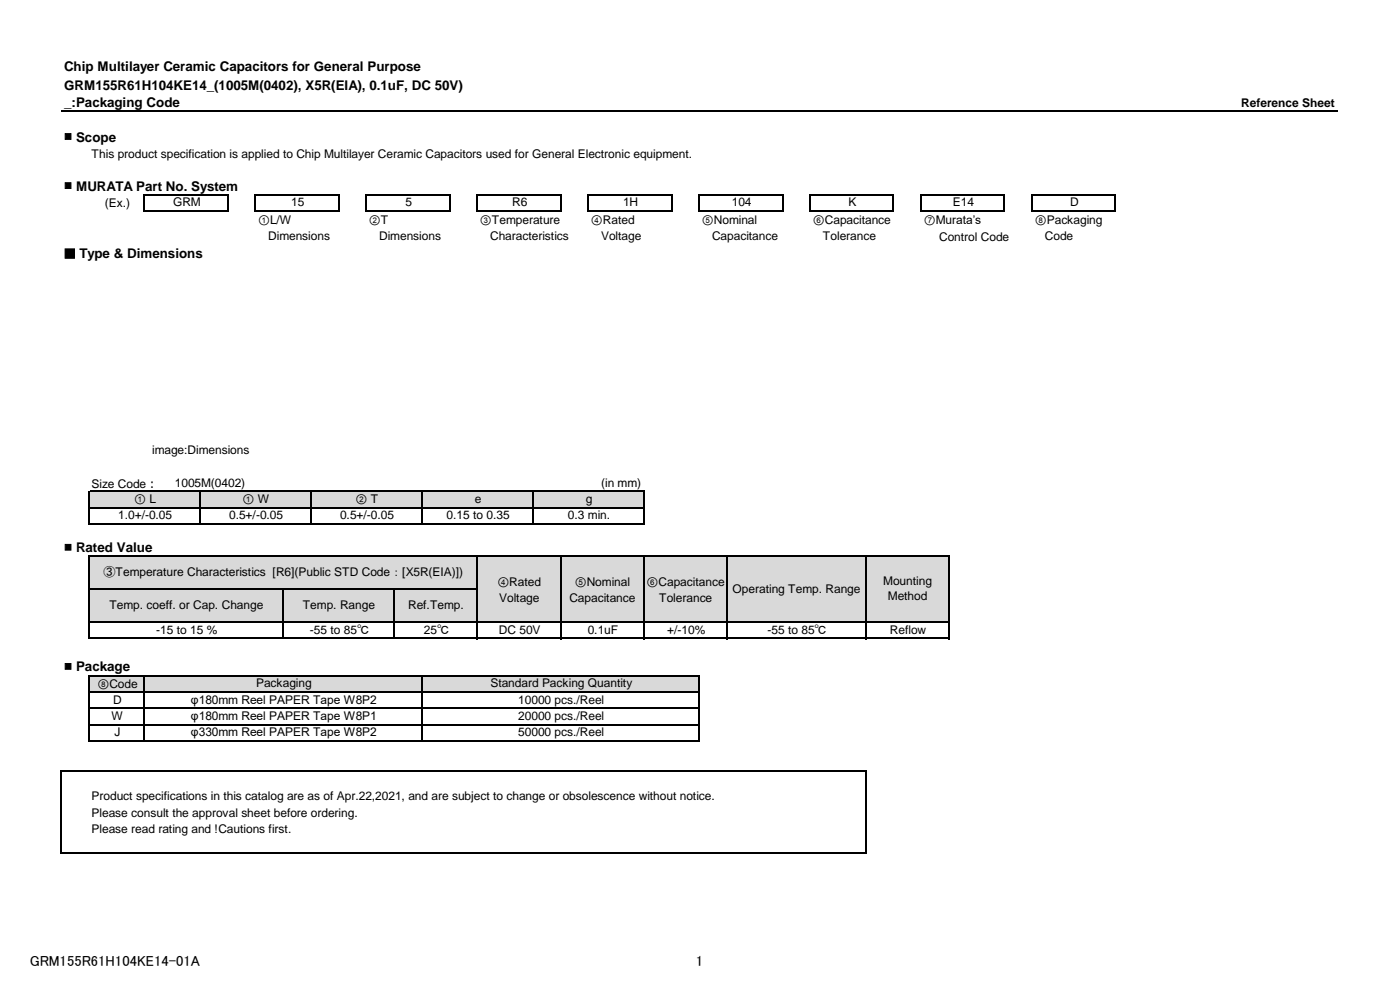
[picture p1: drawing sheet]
<svg xmlns="http://www.w3.org/2000/svg" width="297mm" height="210mm" viewBox="0 0 297 210" stroke-linecap="round" stroke-linejoin="round" font-family="sans-serif">
<defs><g id="words">
<g font-size="3.1">
<text x="6.3" y="205">GRM155R61H104KE14-01A</text>
<text x="147.6" y="205">1</text>
</g>
<g font-size="2.8">
<text x="13.6" y="15.1">Chip Multilayer Ceramic Capacitors for General Purpose</text>
<text x="13.6" y="19">GRM155R61H104KE14_(1005M(0402), X5R(EIA), 0.1uF, DC 50V)</text>
<text x="13.6" y="22.8">_:Packaging Code</text>
<text x="13.6" y="30">■ Scope</text>
<text x="13.6" y="40.4">■ MURATA Part No. System</text>
<text x="13.6" y="54.8">■ Type &amp; Dimensions</text>
<text x="13.6" y="117.2">■ Rated Value</text>
<text x="13.6" y="142.4">■ Package</text>
</g>
<g font-size="2.5">
<text x="263.3" y="22.7">Reference Sheet</text>
<text x="19.4" y="33.6">This product specification is applied to Chip Multilayer Ceramic Capacitors used for General Electronic equipment.</text>
<text x="22.2" y="43.8">(Ex.)</text>
<text x="36.7" y="43.8">GRM</text>
<text x="54.7" y="47.5">①L/W</text>
<text x="61.8" y="43.8">15</text>
<text x="78.3" y="47.5">②T</text>
<text x="86" y="43.8">5</text>
<text x="101.8" y="47.5">③Temperature</text>
<text x="108.6" y="43.8">R6</text>
<text x="125.4" y="47.5">④Rated</text>
<text x="132.2" y="43.8">1H</text>
<text x="148.9" y="47.5">⑤Nominal</text>
<text x="155.3" y="43.8">104</text>
<text x="172.4" y="47.5">⑥Capacitance</text>
<text x="180" y="43.8">K</text>
<text x="196" y="47.5">⑦Murata’s</text>
<text x="202.2" y="43.8">E14</text>
<text x="219.5" y="47.5">⑧Packaging</text>
<text x="227.1" y="43.8">D</text>
<text x="56.9" y="51">Dimensions</text>
<text x="80.4" y="51">Dimensions</text>
<text x="104" y="51">Characteristics</text>
<text x="127.5" y="51">Voltage</text>
<text x="151.1" y="51">Capacitance</text>
<text x="174.6" y="51">Tolerance</text>
<text x="199.2" y="51.1">Control Code</text>
<text x="221.7" y="51">Code</text>
<text x="32.3" y="96.2">image:Dimensions</text>
<text x="19.4" y="103.5">Size Code：</text>
<text x="28.5" y="106.7">① L</text>
<text x="37.1" y="103.4">1005M(0402)</text>
<text x="51.4" y="106.7">① W</text>
<text x="75.4" y="106.7">② T</text>
<text x="100.7" y="106.7">e</text>
<text x="124.3" y="106.7">g</text>
<text x="127.5" y="103.4">(in mm)</text>
<text x="25.1" y="110.1">1.0+/-0.05</text>
<text x="48.6" y="110.1">0.5+/-0.05</text>
<text x="72.1" y="110.1">0.5+/-0.05</text>
<text x="94.8" y="110.1">0.15 to 0.35</text>
<text x="120.5" y="110.1">0.3 min.</text>
<text x="22" y="122.3">③Temperature Characteristics [R6](Public STD Code：[X5R(EIA)])</text>
<text x="105.5" y="124.2">④Rated</text>
<text x="121.9" y="124.2">⑤Nominal</text>
<text x="137.2" y="124.2">⑥Capacitance</text>
<text x="155.4" y="125.8">Operating Temp. Range</text>
<text x="187.4" y="124.2">Mounting</text>
<text x="23.2" y="129.2">Temp. coeff. or Cap. Change</text>
<text x="64.2" y="129.2">Temp. Range</text>
<text x="86.6" y="129.2">Ref.Temp.</text>
<text x="105.9" y="127.7">Voltage</text>
<text x="120.8" y="127.7">Capacitance</text>
<text x="139.8" y="127.7">Tolerance</text>
<text x="188.4" y="127.3">Method</text>
<text x="33.2" y="134.4">-15 to 15 %</text>
<text x="65.8" y="134.4">-55 to 85℃</text>
<text x="89.9" y="134.4">25℃</text>
<text x="105.9" y="134.4">DC 50V</text>
<text x="124.7" y="134.4">0.1uF</text>
<text x="141.5" y="134.4">+/-10%</text>
<text x="162.8" y="134.4">-55 to 85℃</text>
<text x="188.8" y="134.4">Reflow</text>
<text x="20.7" y="145.9">⑧Code</text>
<text x="24" y="149.2">D</text>
<text x="40.5" y="149.2">φ180mm Reel PAPER Tape W8P2</text>
<text x="54.3" y="145.8">Packaging</text>
<text x="104" y="145.8">Standard Packing Quantity</text>
<text x="110" y="149.2">10000 pcs./Reel</text>
<text x="23.7" y="152.7">W</text>
<text x="40.5" y="152.7">φ180mm Reel PAPER Tape W8P1</text>
<text x="110" y="152.7">20000 pcs./Reel</text>
<text x="24.3" y="156.2">J</text>
<text x="40.5" y="156.2">φ330mm Reel PAPER Tape W8P2</text>
<text x="110" y="156.2">50000 pcs./Reel</text>
<text x="19.4" y="169.7">Product specifications in this catalog are as of Apr.22,2021, and are subject to change or obsolescence without notice.</text>
<text x="19.4" y="173.2">Please consult the approval sheet before ordering.</text>
<text x="19.4" y="176.7">Please read rating and !Cautions first.</text>
</g>
</g></defs>
<path d="M18.9 104.2h117.7v3.5h-117.7z" fill-rule="evenodd" fill="#d9d9d9"/>
<g fill="#fff">
<path d="M136.6 104.2h153v3.5h-153z" fill-rule="evenodd"/>
<path d="M7.2 107.7h11.7v3.5h-11.7z" fill-rule="evenodd"/>
<path d="M18.9 107.7h117.7v3.5h-117.7z" fill-rule="evenodd"/>
<path d="M136.6 107.7h153v3.5h-153z" fill-rule="evenodd"/>
<path d="M7.2 111.1h282.4v3.1h-282.4z" fill-rule="evenodd"/>
<path d="M7.2 114.1h5.8v4h-5.8z" fill-rule="evenodd"/>
<path d="M18.9 114.1h270.7v4h-270.7z" fill-rule="evenodd"/>
<path d="M7.2 118.1h11.7v13.9h-11.7z" fill-rule="evenodd"/>
</g>
<path d="M18.9 118.1h182.5v13.9h-182.5z" fill-rule="evenodd" fill="#d9d9d9"/>
<g fill="#fff">
<path d="M201.3 118.1h88.3v13.9h-88.3z" fill-rule="evenodd"/>
<path d="M7.2 132h11.7v3.5h-11.7z" fill-rule="evenodd"/>
<path d="M18.9 132h182.5v3.5h-182.5z" fill-rule="evenodd"/>
<path d="M201.3 132h88.3v3.5h-88.3z" fill-rule="evenodd"/>
<path d="M7.2 135.4h282.4v4h-282.4z" fill-rule="evenodd"/>
<path d="M7.2 139.4h5.8v4h-5.8z" fill-rule="evenodd"/>
<path d="M18.9 139.4h270.7v4h-270.7z" fill-rule="evenodd"/>
<path d="M7.2 143.3h11.7v3.5h-11.7z" fill-rule="evenodd"/>
</g>
<path d="M18.9 143.3h129.5v3.5h-129.5z" fill-rule="evenodd" fill="#d9d9d9"/>
<g fill="#fff">
<path d="M148.4 143.3h141.2v3.5h-141.2z" fill-rule="evenodd"/>
<path d="M7.2 146.8h11.7v10.5h-11.7z" fill-rule="evenodd"/>
<path d="M18.9 146.8h129.5v10.5h-129.5z" fill-rule="evenodd"/>
<path d="M148.4 146.8h141.2v10.5h-141.2z" fill-rule="evenodd"/>
<path d="M7.2 157.2h282.4v10h-282.4z" fill-rule="evenodd"/>
<path d="M7.2 167.1h11.7v10.5h-11.7z" fill-rule="evenodd"/>
<path d="M24.8 167.1h264.8v10.5h-264.8z" fill-rule="evenodd"/>
<path d="M7.2 177.5h282.4v6.5h-282.4z" fill-rule="evenodd"/>
</g>
<g fill="none" stroke="#000" stroke-width=".25">
<path d="M13 23.5h270.8M30.6 41.2v3.7M30.8 41.3h17.6M30.8 44.8h17.6M48.3 41.5v3.4M54.2 41.2v3.7M54.3 41.3h17.7M54.3 44.8h17.7M71.8 41.5v3.4M77.7 41.2v3.7M77.9 41.3h17.6M77.9 44.8h17.6"/>
<path d="M95.4 41.5v3.4M101.3 41.2v3.7M101.4 41.3h17.7M101.4 44.8h17.7M118.9 41.5v3.4M124.8 41.2v3.7M124.9 41.3h17.7M124.9 44.8h17.7M142.5 41.5v3.4M148.4 41.2v3.7M148.5 41.3h17.6M148.5 44.8h17.6"/>
<path d="M166 41.5v3.4M171.9 41.2v3.7M172 41.3h17.7M172 44.8h17.7M189.6 41.5v3.4M195.4 41.2v3.7M195.6 41.3h17.6M195.6 44.8h17.6M213.1 41.5v3.4M219 41.2v3.7M219.1 41.3h17.7M219.1 44.8h17.7"/>
<path d="M236.6 41.5v3.4M18.9 104.1v7.2M18.9 117.9v17.7M19 104.2h117.7M19 107.7h117.7M19 118.1h182.4M42.4 104.3v7M66 104.3v7M89.5 104.3v7M101.3 118.2v17.4M113 104.3v7M118.9 118.2v17.4"/>
<path d="M136.6 104.3v7M136.6 118.2v17.4M154.2 118.2v17.4M183.7 118.2v17.4M201.3 118.2v17.4M19 125h82.4M19 132h182.4M19 135.4h182.4M60.1 125.1v10.5M83.6 125.1v10.5M18.9 143.2v14.1M19 143.3h129.5"/>
<path d="M19 146.8h129.5M19 150.3h129.5M19 153.7h129.5M19 157.2h129.5M30.6 143.5v13.8M89.5 143.5v13.8M148.4 143.5v13.8M13 163.5v17.6M13.1 163.7h170.7M183.7 163.8v17.3M13.1 181h170.7"/>
</g>
<path d="M19 111.1h117.7" fill="none" stroke="#000" stroke-width=".26"/>
<use href="#words"/>
</svg>
